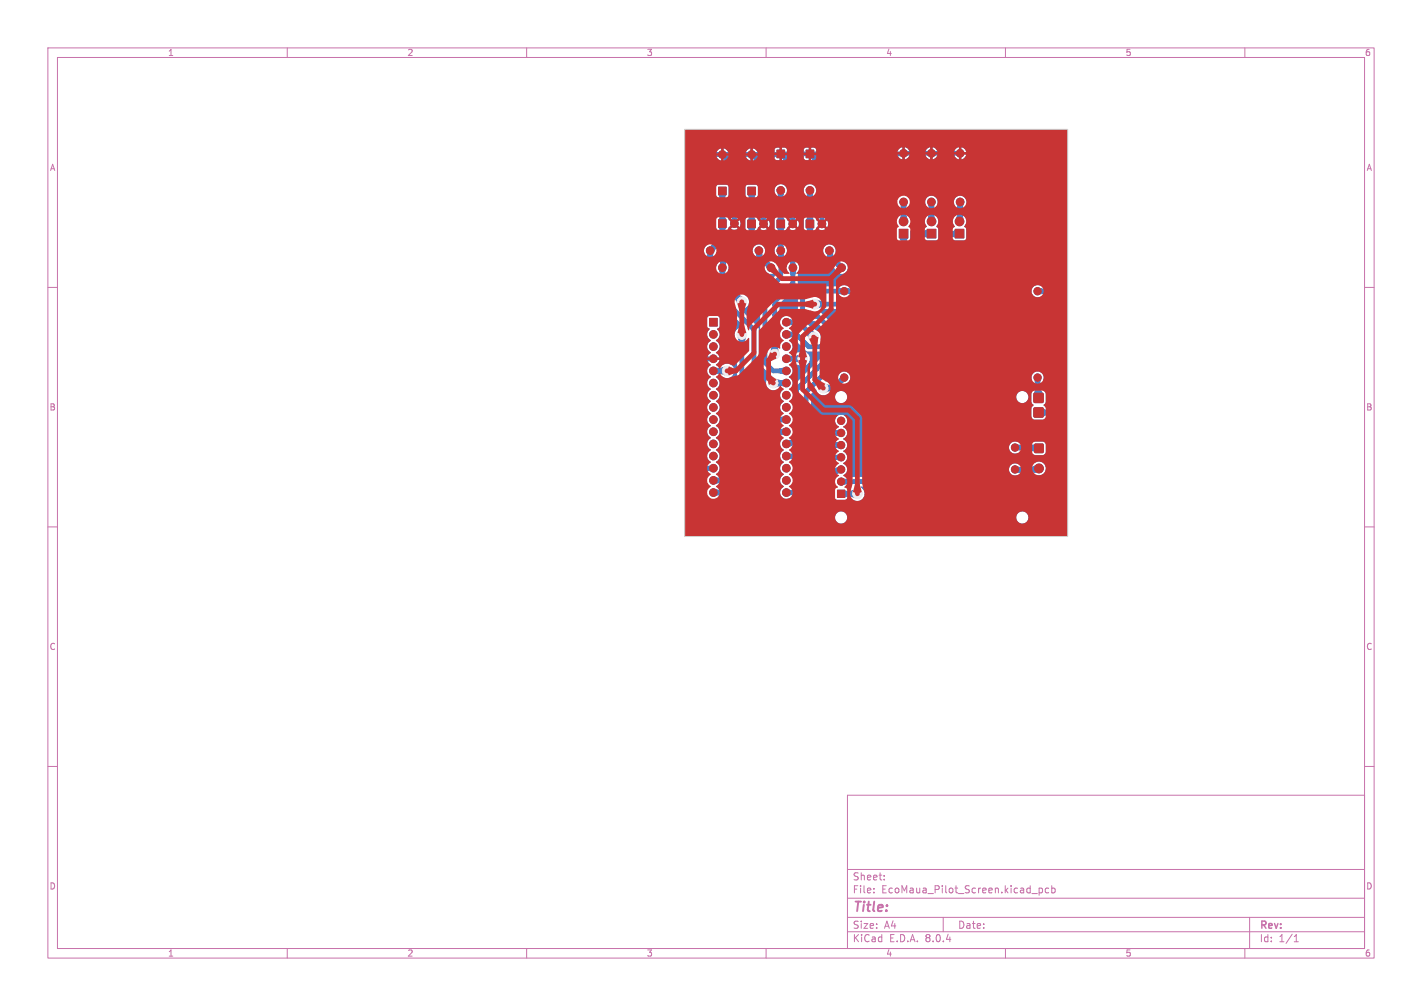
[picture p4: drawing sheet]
<svg xmlns="http://www.w3.org/2000/svg" width="297mm" height="210mm" viewBox="0 0 297 210" stroke-linecap="round" stroke-linejoin="round" font-family="sans-serif">
<defs><g id="words">
<text font-size="2.8" fill="#c872ab" x="178" y="190.9">Title:</text>
<g font-size="2.1" fill="#c872ab">
<text x="178" y="184">Sheet:</text>
<text x="178" y="186.7">File:</text>
<text x="184.1" y="186.7">EcoMaua_Pilot_Screen.kicad_pcb</text>
<text x="178" y="196.9">KiCad</text>
<text x="178" y="194.1">Size:</text>
<text x="184.7" y="194.1">A4</text>
<text x="185.7" y="196.9">E.D.A.</text>
<text x="193.3" y="196.9">8.0.4</text>
<text x="200" y="194.1">Date:</text>
<text x="263" y="194.3">Rev:</text>
<text x="263" y="196.9">Id:</text>
<text x="267.1" y="196.9">1/1</text>
</g>
<g font-size="1.8" fill="#c872ab">
<text x="35" y="11.9">1</text>
<text x="85" y="11.9">2</text>
<text x="135" y="11.9">3</text>
<text x="185" y="11.9">4</text>
<text x="235" y="11.9">5</text>
<text x="285" y="11.9">6</text>
<text x="10.3" y="35.9">A</text>
<text x="285.4" y="35.9">A</text>
<text x="10.3" y="85.9">B</text>
<text x="285.3" y="85.9">B</text>
<text x="10.3" y="135.9">C</text>
<text x="285.3" y="135.9">C</text>
<text x="10.3" y="185.9">D</text>
<text x="285.3" y="185.9">D</text>
<text x="35" y="199.9">1</text>
<text x="85" y="199.9">2</text>
<text x="135" y="199.9">3</text>
<text x="185" y="199.9">4</text>
<text x="235" y="199.9">5</text>
<text x="285" y="199.9">6</text>
</g>
</g></defs>
<g fill="none" stroke="#c872ab" stroke-width=".21">
<path d="M10 10h277v190h-277zM12 12h273v186h-273zM60 10v2M110 10v2M160 10v2M210 10v2M260 10v2M10 60h2M285 60h2M10 110h2M285 110h2M10 160h2"/>
<path d="M285 160h2M177 166h108v32h-108zM60 198v2M110 198v2M160 198v2M177 194.5h108M177 191.5h108M177 187.5h108M177 181.5h108M182.5 186.3v.1M182.5 185.5v.1M184.7 183.6v.1"/>
<path d="M184.7 182.8v.1M197 191.5v3M210 198v2M215.5 186.5h1.2M217 185.4v1.5M217 185.5l.5-.1 .2 .3-.1 .6h-.6M219 185.5l-.4-.1-.3 .3 .2 .6h.5M219.7 185.5l.4-.1 .3 .3-.2 .6h-.5M219.7 184.9v1.5M260 198v2M261 191.5v6.5M270.3 196.6h.9"/>
<path d="M270.3 195.5l.4-.4v1.5"/>
</g>
<g fill="#4d7fc4" stroke="#4d7fc4" stroke-width=".21">
<path d="M216 82.1h1.8v1.9h-1.8z"/>
<path d="M150.1 45.9h1.6v1.6h-1.6z"/>
<path d="M193.7 47.9h1.8v1.8h-1.8z"/>
<path d="M168.4 45.9h1.6v1.6h-1.6z"/>
<path d="M162.3 31.3h1.6v1.6h-1.6z"/>
<path d="M216.1 92.7h1.8v1.7h-1.8z"/>
<path d="M156.2 45.9h1.6v1.6h-1.6z"/>
<path d="M168.4 31.3h1.6v1.6h-1.6z"/>
<path d="M162.3 45.9h1.6v1.6h-1.6z"/>
<path d="M187.8 47.9h1.8v1.8h-1.8z"/>
<path d="M148.2 66.5h1.6v1.6h-1.6z"/>
<path d="M156.2 39.1h1.6v1.6h-1.6z"/>
<path d="M216 85.2h1.8v1.8h-1.8z"/>
<path d="M150.1 39.1h1.6v1.6h-1.6z"/>
<path d="M174.9 102.3h1.5v1.5h-1.5z"/>
<path d="M199.5 47.9h1.8v1.8h-1.8z"/>
<circle cx="200.5" cy="42.2" r=".8"/>
<circle cx="200.5" cy="32" r=".8"/>
<circle cx="153.4" cy="46.7" r=".8"/>
<circle cx="194.6" cy="46.2" r=".9"/>
<circle cx="171.7" cy="46.7" r=".8"/>
<circle cx="163.1" cy="39.7" r=".8"/>
<circle cx="217" cy="97.8" r=".92"/>
<circle cx="159.5" cy="46.7" r=".8"/>
<circle cx="161" cy="55.9" r=".8"/>
<circle cx="150.9" cy="55.9" r=".8"/>
<circle cx="169.2" cy="39.7" r=".8"/>
<circle cx="165.6" cy="46.7" r=".8"/>
<circle cx="173.2" cy="52.3" r=".8"/>
<circle cx="163.1" cy="52.3" r=".8"/>
<circle cx="216.7" cy="60.8" r=".76"/>
<circle cx="216.7" cy="78.8" r=".76"/>
<circle cx="176.3" cy="60.8" r=".76"/>
<circle cx="176.3" cy="78.8" r=".76"/>
<circle cx="194.5" cy="42.2" r=".8"/>
<circle cx="194.5" cy="32" r=".8"/>
<circle cx="188.7" cy="46.2" r=".9"/>
<circle cx="149" cy="69.8" r=".8"/>
<circle cx="149" cy="72.3" r=".8"/>
<circle cx="149" cy="74.9" r=".8"/>
<circle cx="149" cy="77.4" r=".8"/>
<circle cx="149" cy="80" r=".8"/>
<circle cx="149" cy="82.5" r=".8"/>
<circle cx="149" cy="85" r=".8"/>
<circle cx="149" cy="87.6" r=".8"/>
<circle cx="149" cy="90.1" r=".8"/>
<circle cx="149" cy="92.7" r=".8"/>
<circle cx="149" cy="95.2" r=".8"/>
<circle cx="149" cy="97.7" r=".8"/>
<circle cx="149" cy="100.3" r=".8"/>
<circle cx="149" cy="102.8" r=".8"/>
<circle cx="164.2" cy="102.8" r=".8"/>
<circle cx="164.2" cy="100.3" r=".8"/>
<circle cx="164.2" cy="97.7" r=".8"/>
<circle cx="164.2" cy="95.2" r=".8"/>
<circle cx="164.2" cy="92.7" r=".8"/>
<circle cx="164.2" cy="90.1" r=".8"/>
<circle cx="164.2" cy="87.6" r=".8"/>
<circle cx="164.2" cy="85" r=".8"/>
<circle cx="164.2" cy="82.5" r=".8"/>
<circle cx="164.2" cy="80" r=".8"/>
<circle cx="164.2" cy="77.4" r=".8"/>
<circle cx="164.2" cy="74.9" r=".8"/>
<circle cx="164.2" cy="72.3" r=".8"/>
<circle cx="164.2" cy="69.8" r=".8"/>
<circle cx="164.2" cy="67.3" r=".8"/>
<circle cx="157" cy="32.2" r=".8"/>
<circle cx="150.9" cy="32.2" r=".8"/>
<circle cx="175.7" cy="100.5" r=".76"/>
<circle cx="175.7" cy="98" r=".76"/>
<circle cx="175.7" cy="95.5" r=".76"/>
<circle cx="175.7" cy="92.9" r=".76"/>
<circle cx="175.7" cy="90.4" r=".76"/>
<circle cx="175.7" cy="87.8" r=".76"/>
<circle cx="212" cy="93.4" r=".76"/>
<circle cx="212" cy="98" r=".76"/>
<circle cx="200.4" cy="46.2" r=".9"/>
<circle cx="175.8" cy="55.9" r=".8"/>
<circle cx="165.6" cy="55.9" r=".8"/>
<circle cx="188.7" cy="42.2" r=".8"/>
<circle cx="188.7" cy="32" r=".8"/>
<circle cx="158.5" cy="52.3" r=".8"/>
<circle cx="148.3" cy="52.3" r=".8"/>
</g>
<g fill="#ececec" stroke="#ececec" stroke-width=".21">
<circle cx="167.6" cy="74.9" r="1"/>
<circle cx="179.1" cy="103.1" r="1"/>
<circle cx="176.3" cy="67.1" r="1"/>
<circle cx="194.5" cy="53.5" r="1"/>
<circle cx="161.8" cy="73.9" r="1"/>
<circle cx="161.5" cy="80" r="1"/>
<circle cx="154.9" cy="69.8" r="1"/>
<circle cx="154.9" cy="63" r="1"/>
<circle cx="170.2" cy="63.5" r="1"/>
<circle cx="151.9" cy="77.4" r="1"/>
<circle cx="172" cy="81" r="1"/>
<circle cx="169.9" cy="70.4" r="1"/>
</g>
<g fill="none" stroke="#4d7fc4" stroke-width="1">
<path d="M150.9 32.3l2.5 2.5v11.9M150.9 39.9v9.9l-2.6 2.5v7.4l9.2 9.1v16.3l2.5 2.5h4.2M157 32.3l2.5 2.4v12M157 39.9v8.9l-6.1 6.1v4l4 4.1M163.1 32.1l-.2 .2h-14.3l-2.3 2.2v39.2l1.2 1.2h1.5M163.1 32.1l2.5 2.5v12.1M163.1 39.7v18.1l-3.3 3.4v14.5l1.7 1.7h2.7M169.2 32.1l2.5 2.5v12.1M169.2 39.7v11.1l-3.6 3.6v4.8l-3.8 3.8v10.7M200.5 32l-37.4 .1M158.5 52.3v1l2.5 2.6M173.2 52.3v1l2.6 2.6"/>
<path d="M188.7 48.8v12.7l-20.3 20.3v10.8l-2.6 2.6h-1.6M188.7 42.2v4M194.5 42.2v4M194.5 46.2h.1M194.6 48.8h-2.3l-1.2-1.2v-6.3l-1.2-1.3h-2.6l-1.1 1.1v20.4l-19.8 19.8v10.1l-1.3 1.3h-.9M200.4 48.8h-1.8l-1.1-1.2v-7.6l-1.9-1.9h-9.5l-2 1.9v20.3l-3.1 3.2h-10.8M200.5 42.2v3.9l-.1 .1M149 77.4l2.9 .1M154.9 69.9v16.5l3.8 3.7h5.5M161.5 80h2.7M164.2 74.9h3.4M164.2 69.8h2.1l2.6 2.6h2.5l1.3-1.3v-3.2l-1.9-1.9h-1.9l-1.3-1.2v-2.6l1.5-1.4h11.4l1.4-1.4v-20.3l2.9-2.9h14.6l3.8 3.8v40.5l-20 20h-7.5"/>
<path d="M164.2 67.3h2.6l3.1 3.1M176.3 78.8l-2.2 2.2h-2.1M182.5 62h.1M216.7 60.8h1.6l1.4 1.4v22.9l-1 1h-1.8M216.7 78.8v4.1l.2 .2M149 97.7h-1.4l-1.6 1.7v3.6l6.7 6.7h15.4l5.3-5.2v-4.9l1.6-1.6h.7M175.7 95.5h-1.3l-3 2.9v4.8l-5 5h-10.2l-5.4-5.4h-1.8M175.7 90.4h-2.4l-5.7 5.7v4.9l-1.8 1.8h-1.6M175.7 92.9h-1.9l-4.3 4.3v5l-3.8 3.8h-8.7l-5.7-5.7h-2.3M212 93.4h4.5l.5 .5M212 98l5 .1M175.7 103.1h3.4"/>
</g>
<g fill="#4d7fc4">
<path d="M190.6 39.1h4.5l1.3 1.3 .1 7.3 .2 .6 1.3 1.3 1.4 .6 2.1-.1 .3-.3v-2l-.4-.6a1.37 1.37 0 0 0 .4-1.3l-.3-2.1 .3-1.2a1.3 1.3 0 0 0-1.3-1.7 1.3 1.3 0 0 0-1.2 1.7l.2 1.7-.4 1.5a1.71 1.71 0 0 0 .3 1.5l-.5 .3-.4-.4-.1-7.5-2.1-2.3 .1-.2h2.6l3.2 3.2v39.7l-19.4 19.4h-5.5l-1-.1-.1-.2a1.36 1.36 0 0 0 .7-1.3 1.36 1.36 0 0 0-.8-1.2 1.39 1.39 0 0 0 .8-1.2 1.39 1.39 0 0 0-.8-1.3 1.39 1.39 0 0 0 .8-1.3 1.39 1.39 0 0 0-.8-1.3 1.38 1.38 0 0 0 .8-1.2 1.38 1.38 0 0 0-.8-1.3 1.3 1.3 0 0 0 .6-2 1.3 1.3 0 0 0-2 0 1.3 1.3 0 0 0 .5 2l-2.4 .4-3.2 3.2h-.2v-10.4l1-1a1.57 1.57 0 0 0 2.1 1.1l2.1-.4a1.36 1.36 0 0 0 0 1.6 1.36 1.36 0 0 0 1.6 .5 1.3 1.3 0 0 0 .6-1.8 1.3 1.3 0 0 0-1.7-.6l-.1-.2 .9-.8 1.3-.9a1.27 1.27 0 0 0-.1-2 1.27 1.27 0 0 0-1.9 .4l-.7 1.1-.7 .6-1.6-.4 17.4-17.6 .1-.3v-10.9l.4-.9v-1.5l.2-.1 1.7 1.5 .7 .1 .9 .4h2l.4-.5v-1.9l-.4-.4 .1-.3a1.4 1.4 0 0 0 .2-1.4l-.4-1.4 .3-1.7a1.3 1.3 0 0 0-1.3-1.7 1.3 1.3 0 0 0-1.2 1.7l.2 1.7-.3 1.5a1.62 1.62 0 0 0 .4 1.5l-.9 .4-.6-.5v-6l-.2-.6-1.3-1.3z"/>
<path d="M171 64.8l1.3-.3h8.8l.6-.2 .1 .1-16.3 16.2a1.74 1.74 0 0 0-.7-1.9 1.44 1.44 0 0 0 0-2.5l.9-.3 1.4 .4a1.53 1.53 0 0 0 2-1.7 1.53 1.53 0 0 0-2.4-1 2.14 2.14 0 0 1-1.8 .1l-.1-.1a1.48 1.48 0 0 0 0-2.5l1.1-.3 2.4 2.4 .5 .2h2.9l1.8-1.6 .2-.6v-3.5l-2.2-2.4-.5-.3z"/>
<path d="M143 27.1h80v84.8l-79.9 .1-.1-.1v-12.6h2l.1 4.2 7 7 .3 .2h15.8l.5-.2 2.6-2.6h3.1v.2a1.27 1.27 0 0 0 1.4 1.2 1.27 1.27 0 0 0 1.1-1.4h35.4v.2a1.27 1.27 0 0 0 1.9 1 1.27 1.27 0 0 0 0-2.2 1.27 1.27 0 0 0-1.9 1h-35.4v-.2a1.27 1.27 0 0 0-1.3-.9 1.27 1.27 0 0 0-1.2 1.1h-3.1l2.8-2.8 .3-.9 .5 .1h1.6l.7-.2 1.3 .4a1.54 1.54 0 0 0 2-.9 1.54 1.54 0 0 0-.8-1.9l.2-.2 3.8-.1 3.4-3.4h23.6a1.27 1.27 0 0 0 1.5 1.2l1.4-.1 3.3 .1a1.43 1.43 0 0 0 1.5-1.7 1.43 1.43 0 0 0-2-1 4.5 4.5 0 0 1-4 .3 1.27 1.27 0 0 0-1.7 1.2h-23.6l4.6-4.6h19l.1 .2a1.26 1.26 0 0 0 1.5 1l1.3-.2a2.59 2.59 0 0 1 2.3 .5l.4 .1h1.4l.6-.3 .1-.4v-1.4l-.3-.6-.4-.1h-1.4l-1.2 .2h-1.5l-1.3-.2a1.26 1.26 0 0 0-1.6 1.2h-19l10.6-10.6h10v.2a1.27 1.27 0 0 0 1.6 1.1 1.27 1.27 0 0 0 .7-1.8h.8v1.7l.5 .6-.5 .6v1.7l.2 .4 .2 .2h2.2l1.3-.6 1.3-1.3 .1-.4v-23.1l-.2-.5-1.6-1.6-1.8-.4a1.26 1.26 0 0 0-1.7 1.2 1.26 1.26 0 0 0 1.7 1.2l.8-.1 .8 .8v21.9l-.3 .3-.4-.3 .4-.6v-1.7l-.7-1.4 .2-1.7a1.26 1.26 0 0 0-1.2-1.6 1.26 1.26 0 0 0-1.2 1.6l.2 1.8-.3 1.3-.8-.1a1.27 1.27 0 0 0-1.4-.5 1.27 1.27 0 0 0-.9 1.1h-10l1.7-1.6 .2-.6v-40.7l-.2-.5-4-4-.3-.2h-15l-.6 .2-3 3.1-.2 .5-.1 20-.8 .8h-2.1l-1.6-.3-1.6 .3h-5.9l-1.9 1.8-.2 .3-.1 3 .2 .3 1.6 1.7 2 .2 1.3 1.2v2.4l-.3 .1a1.78 1.78 0 0 0-1.3-2.1 7 7 0 0 1-2.6-2.2l-.6-.2h-1l-1.3-.3a1.4 1.4 0 0 0-1.7 .8l-.1-.1v-3.3l3.7-3.7 .1-2.2 .3-1.6-.3-1.1 2.5-2.5h2.8l.4 1.5 1.6 1.6 .7 1.1a1.3 1.3 0 0 0 2.1 .3 1.3 1.3 0 0 0-.3-2.1l-1.1-.7-.8-.8v-.9a1.31 1.31 0 0 0-1.3-1.3 1.31 1.31 0 0 0-1.3 1.3h-2.8l1-1.2 .1-2.7 .3-.9 .8-.7 .3 .3-.7 .7a1.28 1.28 0 0 0 1.5 0l-.7-.7 .4-.3 .6 .7 .2-.3v-.7l-.2-.5-.6 .7-.4-.4 .7-.6a1.28 1.28 0 0 0-1.5 0l.7 .6-.3 .4-.8-.8-.3-.9v-3.6l.2-1.2a1.3 1.3 0 0 0-1.2-1.8 1.3 1.3 0 0 0-1.3 1.8l.3 1.2v3.6l-.3 .8v1.8l.3 .9v1.8l-3.4 3.4-.5 2-.1 .1-.1-1.8 .3-1.4-.1-.7a9.4 9.4 0 0 1-.2-3.5l.3-.9 .8-.7 .3 .3-.7 .7 .3 .2h.7l.5-.2-.7-.7 .4-.3 .6 .7a1.28 1.28 0 0 0 0-1.5l-.6 .7-.4-.4 .7-.6-.5-.2h-.7l-.3 .2 .7 .6-.3 .4-.8-.8-.3-.9v-3.6l.2-1.3a1.3 1.3 0 0 0-1.2-1.7 1.3 1.3 0 0 0-1.3 1.8l.3 1.2v3.6l-.3 .8v1.8l.3 .9a9.5 9.5 0 0 1-.3 3.4v.7l.3 1.4-.1 .9-1.4-.9-.8-.8v-.9a1.33 1.33 0 0 0-1.8-1.2 1.33 1.33 0 0 0-.5 2.1l.2 .8 1.4 1.4 .8 1.1a1.39 1.39 0 0 0 2.1 .4v.5l-3 3.1-.2 .6v14.7l.2 .5 2.1 2.1a1.55 1.55 0 0 0-1 2 1.55 1.55 0 0 0 1.9 1l1.1-.3 .4 .1 .1 .1a1.4 1.4 0 0 0 .1 2.5 1.44 1.44 0 0 0-.1 2.5l-1 .3h-2.2l-1.9-1.9v-16l-.2-.5-3.6-3.6a1.62 1.62 0 0 0 1.7-1.4 1.62 1.62 0 0 0-1.3-1.8l-.9-.6-2.3-2.3 .3-3.5 5.5-5.6 .6-1.9 .8-.7 .3 .3-.7 .7 .3 .2h.7l.5-.2-.7-.7 .4-.3 .7 .7a1.28 1.28 0 0 0 0-1.5l-.7 .7-.4-.4 .7-.6-.5-.2h-.7l-.3 .2 .7 .6-.3 .4-.8-.8-.3-.9v-3.4l.3-.8v-1.8l-.4-.4h-1.9l-.3 .4v1.7l.3 .9v3.4l-.3 .9v1.7l.2 .8-5.8 5.8-.6 1.6-.2-.1v-1.7a2.93 2.93 0 0 1 .9-2.2l1.5-1.4 .2-.7a3.1 3.1 0 0 1 .3-2.1l.8-.9 .3 .4-.6 .7a1.28 1.28 0 0 0 1.4 0l-.7-.7 .4-.4 .7 .7 .1-.3 .1-.7-.2-.5-.7 .7-.4-.3 .7-.7a1.28 1.28 0 0 0-1.4 0l.6 .7-.3 .3-.8-.7-.3-1v-3.3l.3-.9-.1-1.9-.4-.2h-1.9l-.2 .4v1.8l.3 .8v3.3l-.3 .9v1.7l.3 .9v.9l-1.1 1.1-1.1 .8a1.29 1.29 0 0 0-.6 1.5l.2 1.3v5.8l.1 .4 8 8.1a1.61 1.61 0 0 0-1.9 2.1l.4 1.6v14.5l.2 .3 4.1 4.2 4.4 .1 1 .3a1.45 1.45 0 0 0 .1 2.5 1.42 1.42 0 0 0-.8 1.3 1.42 1.42 0 0 0 .8 1.3 1.42 1.42 0 0 0-.8 1.2 1.42 1.42 0 0 0 .8 1.3 1.42 1.42 0 0 0-.8 1.3 1.42 1.42 0 0 0 .8 1.3 1.34 1.34 0 0 0-.7 1.7 1.34 1.34 0 0 0 1.7 .7l1.9-.3-1.3 1.3h-7.9l-5.5-5.5-.5-.2-1.7-.2-.1-.2a1.4 1.4 0 0 0-.1-2.4 1.42 1.42 0 0 0 .8-1.3 1.42 1.42 0 0 0-.8-1.3 1.42 1.42 0 0 0 .8-1.2 1.42 1.42 0 0 0-.8-1.3 1.42 1.42 0 0 0 .8-1.3 1.42 1.42 0 0 0-.8-1.2 1.42 1.42 0 0 0 .8-1.3 1.42 1.42 0 0 0-.8-1.3 1.43 1.43 0 0 0 0-2.5 1.42 1.42 0 0 0 .8-1.3 1.42 1.42 0 0 0-.8-1.3 1.44 1.44 0 0 0 .1-2.5l.6-.2 1.1 .3a1.51 1.51 0 0 0 2.1-1.4 1.51 1.51 0 0 0-2.2-1.4l-1 .3-.6-.1 .7-1.1h-.9v-.5h.9l-.3-.6-.5-.4a1.42 1.42 0 0 0 .8-1.3 1.42 1.42 0 0 0-.8-1.2 1.44 1.44 0 0 0 .3-2.4l.4-.3 .1-.3v-1.7l-.5-.4h-1.7l-.3 .2-.1 2 .5 .5a1.46 1.46 0 0 0 .3 2.4 1.42 1.42 0 0 0-.8 1.2 1.42 1.42 0 0 0 .8 1.3l-.5 .4-.3 .6h.9v.5h-.9l.8 1.1a1.38 1.38 0 0 0-.8 1.3 1.38 1.38 0 0 0 .8 1.2 1.42 1.42 0 0 0-.8 1.3 1.42 1.42 0 0 0 .8 1.2 1.42 1.42 0 0 0-.8 1.3 1.42 1.42 0 0 0 .8 1.3 1.42 1.42 0 0 0-.8 1.2 1.42 1.42 0 0 0 .8 1.3 1.42 1.42 0 0 0-.8 1.3 1.42 1.42 0 0 0 .8 1.3 1.42 1.42 0 0 0-.8 1.2 1.42 1.42 0 0 0 .8 1.3 1.42 1.42 0 0 0-.8 1.3 1.42 1.42 0 0 0 .8 1.2 1.42 1.42 0 0 0 0 2.6l-1.5 .5-1.8 1.7-.2 .6h-2v-67.3h7.6v.5h-1l.3 .6 .7 .4v-.9h.5v.9l.6-.3 .4-.5 .1-.2h-1v-.5h5.5v.5h-1l.1 .2 .4 .5 .6 .3v-.9h.4v.9l.6-.3 .4-.5 .1-.2h-1v-.5h1l-.4-.7h3.9v.6h1v.5h-1v.8l.4 .2h.6v-1h.5v1l.9-.1 .2-.9h-1v-.5h1v-.6h3.5v.6h.9v.5h-.9v.8l.4 .2h.6v-1h.5v1l.9-.1 .2-.9h-1v-.5h1v-.1h17.9v.5h-1l.3 .5 .8 .5v-1h.5v1l.6-.3 .3-.5 .1-.2h-1v-.5h5.2v.5h-.9l.4 .7 .6 .3v-1h.5v1l.6-.3 .4-.5v-.2h-.9v-.5h5.3v.5h-.9l.4 .7 .6 .3v-1h.5v1l.2-.1 .5-.4 .3-.5h-.9v-.5h.9l-.3-.6-.7-.5v1h-.5v-1l-.6 .3-.4 .8h-3.5l-.4-.8-.6-.3v1h-.5v-1l-.6 .3-.4 .8h-3.3l-.3-.6-.7-.5v1h-.5v-1l-.6 .3-.5 .8h-16.9l-.2-.8-.9-.2v1h-.5v-1l-.8 .1-.2 .4h-3.5l-.3-.4-.8-.1v1h-.5v-1h-.6l-.3 .2-.1 .3h-3.9l-.7-.3v.9h-.4v-.9l-.6 .3-.5 .7h-3.5l-.3-.6-.8-.4v.9h-.5v-.9l-.7 .4-.3 .6h-6.6z"/>
<path d="M168.4 39.8h1.6l-.3 1.5h-1z"/>
<path d="M216.2 81.1h1l.6 1-.9 1-1-.9z"/>
<path d="M164.5 102.1a2.27 2.27 0 0 1 1.7 1l-1.7 .5-.3-.8z"/>
<path d="M176.3 60l1.5 .3v1l-1.5 .2z"/>
<path d="M174.3 55.1l.7-.7 1.3 .9-1.1 1.1z"/>
<path d="M164.8 55.9h1.6l-.3 1.6h-1z"/>
<path d="M147.8 51.8l1.3-1 .7 .7-.9 1.4z"/>
<path d="M162.6 45.1h1l.3 .8-.8 .8-.8-.8z"/>
<path d="M168.7 45.1h1l.3 .8-.8 .8-.8-.8z"/>
<path d="M165.3 54a2.23 2.23 0 0 1 1 1.6l-.7 .3-.7-.3z"/>
<path d="M147.5 52.3h1.6l-.3 1.6h-1z"/>
<path d="M164.2 66.5l1.6 .3v1l-1.6 .3z"/>
<path d="M164.2 91.9l1.1-.1 .7 .7-1.5 .9-.3-.7z"/>
<path d="M172.5 52.6l.7-.3h.8v1.1l-.7 .7z"/>
<path d="M174 98.2l1.1-.7 .6 .5 .3 .7-1.3 .2z"/>
<path d="M200 44.5h1l.3 1.7a2.26 2.26 0 0 1-1.7-.3z"/>
<path d="M165.6 74.4l1.7-.4 .3 .9-.3 .9-1.7-.4z"/>
<path d="M154 70.2l.9-.3 1 .3-.5 1.6h-1z"/>
<path d="M150.9 46.7l.8 .8-.3 .8h-1l-.3-.8z"/>
<path d="M170.6 62.6l1.6 .4v1l-1.6 .4-.4-.9z"/>
<path d="M168.2 69.3l.7-.7 1.4 .8-.4 1-.9 .3z"/>
<path d="M161.9 79.1l1.6 .4v1l-1.6 .4-.4-.9z"/>
<path d="M169.2 46.7l.8 .8-.3 .8h-1l-.3-.8z"/>
<path d="M187.9 42.2h1.6l-.3 1.6h-1z"/>
<path d="M193.7 42.2h1.6l-.3 1.6h-1z"/>
<path d="M149 102l1.6 .3v1l-1.6 .3z"/>
<path d="M157 46.7l.8 .8-.3 .8h-1l-.3-.8z"/>
<path d="M163.1 46.7l.8 .8-.3 .8h-1l-.3-.8z"/>
<path d="M150.9 39.9l.8 .8-.3 .8h-1l-.3-.8z"/>
<path d="M199.7 42.2h1.6l-.3 1.6h-1z"/>
<path d="M172.3 80.1l1.7 .4v1l-1.7 .4-.3-.9z"/>
<path d="M217.8 85.1l.7 .5 .7 .7-1.4 .7-.9-.9z"/>
<path d="M198.3 49.1l1.2-1.2 .9 .9-.9 .9z"/>
<path d="M162.3 39.8h1.6l-.3 1.5h-1z"/>
<path d="M164.2 74.1l1.6 .3v1l-1.6 .3z"/>
<path d="M162.6 79.5l1.6-.3v1.6l-1.6-.3z"/>
<path d="M212 92.7l1.5 .2v1l-1.5 .3z"/>
<path d="M215.2 92.9l1-.2 .8 .9-.9 .8-.9-.5z"/>
<path d="M162.6 89.6l1.6-.3v1.6l-1.6-.3z"/>
<path d="M174.8 60.3l1.5-.3v1.5l-1.5-.2z"/>
<path d="M162.6 87.1l1.6-.3v1.6l-1.6-.3z"/>
<path d="M153.2 61.9l.7-.7 1.4 .9-.4 .9-.9 .4z"/>
<path d="M177.1 102.6l1.6-.4 .4 .9-.4 .9-1.6-.4z"/>
<path d="M216.7 60l1.5 .3v1l-1.5 .2z"/>
<path d="M150.4 45.1h1l.3 .8-.8 .8-.8-.8z"/>
<path d="M157.8 52.6l.7-.3h.8v1.1l-.8 .7z"/>
<path d="M162.3 52.3h1.6l-.3 1.6h-1z"/>
<path d="M212.3 97.3l1.2 .3v1l-1.5 .2v-.8z"/>
<path d="M149 99.5l1.6 .3v1l-1.6 .3z"/>
<path d="M215.2 97.6l1.5-.7a2.32 2.32 0 0 1 .3 1.8l-1.8-.1z"/>
<path d="M147.1 97.5l1.6-.5 .3 .8-.3 .7a1.81 1.81 0 0 1-1.6-.9z"/>
<path d="M174.2 92.4l1.5-.2v1.5l-1.5-.3z"/>
<path d="M216 78.8h1.5l-.3 1.5h-1z"/>
<path d="M175.8 78.3l1.1 1.1-1.3 .9-.7-.8z"/>
<path d="M156.5 45.1h1l.3 .8-.8 .8-.8-.8z"/>
<path d="M150.9 54.1l.7 .7 .1 1.1h-.8l-.8-.3z"/>
<path d="M164.5 94.5a2.27 2.27 0 0 1 1.7 1l-1.7 .4-.3-.7z"/>
<path d="M162.6 76.9l1.6-.3v1.6l-1.6-.3z"/>
<path d="M188.7 48.8l.9 .9-.4 .9h-1l-.4-.9z"/>
<path d="M175.7 103.1l.7-.8 .8 .3v1l-.8 .2z"/>
<path d="M164.2 69l1.6 .3v1l-1.6 .3z"/>
<path d="M159.6 55.1l.7-.7 1.3 .9-1.1 1.1z"/>
<path d="M162.6 50.7h1l.3 1.6h-1.6z"/>
<path d="M149.9 76.9l1.6-.4 .3 .9-.3 .9-1.6-.4z"/>
<path d="M149 76.6l1.6 .3v1l-1.6 .3z"/>
<path d="M194 44.4h1l.4 1.5-.8 .3-.9-.3z"/>
<path d="M173.9 95.3l1.5-.5 .3 .7-.3 .7-.8-.2z"/>
<path d="M192.8 48.3l.9-.4 .9 .9-.9 .9-.9-.4z"/>
<path d="M157 39.9l.8 .8-.3 .8h-1l-.3-.8z"/>
<path d="M161.3 71.9h1l.4 1.6-.9 .4-.9-.4z"/>
<path d="M174.2 89.9l1.5-.3v1.5l-1.5-.2z"/>
<path d="M188.2 44.4h1l.3 1.5-.8 .3-.8-.3z"/>
<path d="M175.7 99.8l1.5 .2v1l-1.5 .3z"/>
<path d="M150.1 55.9h1.6l-.3 1.6h-1z"/>
</g>
<g fill="#c83434" stroke="#c83434" stroke-width=".21">
<path d="M216 82.1h1.8v1.9h-1.8z"/>
<path d="M150.1 45.9h1.6v1.6h-1.6z"/>
<path d="M193.7 47.9h1.8v1.8h-1.8z"/>
<path d="M168.4 45.9h1.6v1.6h-1.6z"/>
<path d="M162.3 31.3h1.6v1.6h-1.6z"/>
<path d="M216.1 92.7h1.8v1.7h-1.8z"/>
<path d="M156.2 45.9h1.6v1.6h-1.6z"/>
<path d="M168.4 31.3h1.6v1.6h-1.6z"/>
<path d="M162.3 45.9h1.6v1.6h-1.6z"/>
<path d="M187.8 47.9h1.8v1.8h-1.8z"/>
<path d="M148.2 66.5h1.6v1.6h-1.6z"/>
<path d="M156.2 39.1h1.6v1.6h-1.6z"/>
<path d="M216 85.2h1.8v1.8h-1.8z"/>
<path d="M150.1 39.1h1.6v1.6h-1.6z"/>
<path d="M174.9 102.3h1.5v1.5h-1.5z"/>
<path d="M199.5 47.9h1.8v1.8h-1.8z"/>
<circle cx="200.5" cy="42.2" r=".8"/>
<circle cx="200.5" cy="32" r=".8"/>
<circle cx="153.4" cy="46.7" r=".8"/>
<circle cx="194.6" cy="46.2" r=".9"/>
<circle cx="171.7" cy="46.7" r=".8"/>
<circle cx="163.1" cy="39.7" r=".8"/>
<circle cx="217" cy="97.8" r=".92"/>
<circle cx="159.5" cy="46.7" r=".8"/>
<circle cx="161" cy="55.9" r=".8"/>
<circle cx="150.9" cy="55.9" r=".8"/>
<circle cx="169.2" cy="39.7" r=".8"/>
<circle cx="165.6" cy="46.7" r=".8"/>
<circle cx="173.2" cy="52.3" r=".8"/>
<circle cx="163.1" cy="52.3" r=".8"/>
<circle cx="216.7" cy="60.8" r=".76"/>
<circle cx="216.7" cy="78.8" r=".76"/>
<circle cx="176.3" cy="60.8" r=".76"/>
<circle cx="176.3" cy="78.8" r=".76"/>
<circle cx="194.5" cy="42.2" r=".8"/>
<circle cx="194.5" cy="32" r=".8"/>
<circle cx="188.7" cy="46.2" r=".9"/>
<circle cx="149" cy="69.8" r=".8"/>
<circle cx="149" cy="72.3" r=".8"/>
<circle cx="149" cy="74.9" r=".8"/>
<circle cx="149" cy="77.4" r=".8"/>
<circle cx="149" cy="80" r=".8"/>
<circle cx="149" cy="82.5" r=".8"/>
<circle cx="149" cy="85" r=".8"/>
<circle cx="149" cy="87.6" r=".8"/>
<circle cx="149" cy="90.1" r=".8"/>
<circle cx="149" cy="92.7" r=".8"/>
<circle cx="149" cy="95.2" r=".8"/>
<circle cx="149" cy="97.7" r=".8"/>
<circle cx="149" cy="100.3" r=".8"/>
<circle cx="149" cy="102.8" r=".8"/>
<circle cx="164.2" cy="102.8" r=".8"/>
<circle cx="164.2" cy="100.3" r=".8"/>
<circle cx="164.2" cy="97.7" r=".8"/>
<circle cx="164.2" cy="95.2" r=".8"/>
<circle cx="164.2" cy="92.7" r=".8"/>
<circle cx="164.2" cy="90.1" r=".8"/>
<circle cx="164.2" cy="87.6" r=".8"/>
<circle cx="164.2" cy="85" r=".8"/>
<circle cx="164.2" cy="82.5" r=".8"/>
<circle cx="164.2" cy="80" r=".8"/>
<circle cx="164.2" cy="77.4" r=".8"/>
<circle cx="164.2" cy="74.9" r=".8"/>
<circle cx="164.2" cy="72.3" r=".8"/>
<circle cx="164.2" cy="69.8" r=".8"/>
<circle cx="164.2" cy="67.3" r=".8"/>
<circle cx="157" cy="32.2" r=".8"/>
<circle cx="150.9" cy="32.2" r=".8"/>
<circle cx="175.7" cy="100.5" r=".76"/>
<circle cx="175.7" cy="98" r=".76"/>
<circle cx="175.7" cy="95.5" r=".76"/>
<circle cx="175.7" cy="92.9" r=".76"/>
<circle cx="175.7" cy="90.4" r=".76"/>
<circle cx="175.7" cy="87.8" r=".76"/>
<circle cx="212" cy="93.4" r=".76"/>
<circle cx="212" cy="98" r=".76"/>
<circle cx="200.4" cy="46.2" r=".9"/>
<circle cx="175.8" cy="55.9" r=".8"/>
<circle cx="165.6" cy="55.9" r=".8"/>
<circle cx="188.7" cy="42.2" r=".8"/>
<circle cx="188.7" cy="32" r=".8"/>
<circle cx="158.5" cy="52.3" r=".8"/>
<circle cx="148.3" cy="52.3" r=".8"/>
</g>
<g fill="#ececec" stroke="#ececec" stroke-width=".21">
<circle cx="167.6" cy="74.9" r="1"/>
<circle cx="179.1" cy="103.1" r="1"/>
<circle cx="176.3" cy="67.1" r="1"/>
<circle cx="194.5" cy="53.5" r="1"/>
<circle cx="161.8" cy="73.9" r="1"/>
<circle cx="161.5" cy="80" r="1"/>
<circle cx="154.9" cy="69.8" r="1"/>
<circle cx="154.9" cy="63" r="1"/>
<circle cx="170.2" cy="63.5" r="1"/>
<circle cx="151.9" cy="77.4" r="1"/>
<circle cx="172" cy="81" r="1"/>
<circle cx="169.9" cy="70.4" r="1"/>
</g>
<path d="M161 55.9l2.3 2.3h10.2l2.3-2.3M173.6 58v6.5l-4.1 4.2h-.3l-1.6 1.5v11.1l4.4 4.3h5.3l1.8 1.8v15.7M154.9 63v6.9M161.8 73.9l-1.3 1.3v3.8l1 1M169.9 70.4l.3 .2v8.6l1.8 1.8M170.2 63.5h-7.6l-5.1 5.1v5.1l-3.8 3.7h-1.8" fill="none" stroke="#c83434" stroke-width="1"/>
<g fill="#c83434">
<path d="M170.2 80l.7-.7 1.4 .8-.3 .9-1 .4z"/>
<path d="M152.2 76.5a2.76 2.76 0 0 1 1.9 1.2l-1.9 .6-.3-.9z"/>
<path d="M154 63.4l.9-.4 1 .4-.5 1.6h-1z"/>
<path d="M175.2 55.3l1.1 1.1-1.3 1-.7-.7z"/>
<path d="M167.1 72.9h1l.5 1.6-1 .4-.9-.4z"/>
<path d="M178.6 101.1h1l.4 1.6-.9 .4-1-.4z"/>
<path d="M169 70.7a2.52 2.52 0 0 1 1.9-.3l-.2 1.9h-1z"/>
<path d="M168.2 63l1.6-.4 .4 .9-.4 .9-1.6-.4z"/>
<path d="M161 55.9l.6-.6 .9 1.4-.7 .7-1.3-1z"/>
<path d="M154.4 67.9h1l.5 1.6-1 .3-.9-.3z"/>
<path d="M160.9 73.5l.9 .4 .4 .9a2.55 2.55 0 0 1-2.2 .6z"/>
<path d="M166.7 75.3l.9-.4 1 .4-.5 1.6h-1z"/>
<path d="M160 78.4h1l1.2 .9a2.51 2.51 0 0 1-1.6 1z"/>
<path d="M143 27.1h80v84.8l-79.9 .1-.1-.1v-4h31.4a1.27 1.27 0 0 0 1.3 1.4 1.27 1.27 0 0 0 1.2-1.4h35.4v.2a1.27 1.27 0 0 0 1.9 1 1.27 1.27 0 0 0 0-2.2 1.27 1.27 0 0 0-1.9 1h-35.4v-.2a1.27 1.27 0 0 0-1.3-.9 1.27 1.27 0 0 0-1.2 1.1h-31.4v-38.1h4.7l.2 .7 .6 .6a1.38 1.38 0 0 0-.8 1.3 1.38 1.38 0 0 0 .8 1.2l-.5 .4-.3 .6h.9v.5h-.9l.8 1.1a1.38 1.38 0 0 0-.8 1.3 1.38 1.38 0 0 0 .8 1.2 1.42 1.42 0 0 0-.8 1.3 1.42 1.42 0 0 0 .8 1.2 1.42 1.42 0 0 0-.8 1.3 1.42 1.42 0 0 0 .8 1.3 1.42 1.42 0 0 0-.8 1.2 1.42 1.42 0 0 0 .8 1.3 1.42 1.42 0 0 0-.8 1.3 1.42 1.42 0 0 0 .8 1.3 1.42 1.42 0 0 0-.8 1.2 1.42 1.42 0 0 0 .8 1.3 1.42 1.42 0 0 0-.8 1.3 1.42 1.42 0 0 0 .8 1.2 1.42 1.42 0 0 0-.8 1.3 1.42 1.42 0 0 0 .8 1.3 1.42 1.42 0 0 0-.8 1.2 1.42 1.42 0 0 0 .8 1.3 1.42 1.42 0 0 0-.8 1.3 1.42 1.42 0 0 0 .8 1.3 1.34 1.34 0 0 0-.6 2 1.34 1.34 0 0 0 2.2 0 1.34 1.34 0 0 0-.6-2 1.42 1.42 0 0 0 .8-1.3 1.42 1.42 0 0 0-.8-1.3 1.42 1.42 0 0 0 .8-1.3 1.42 1.42 0 0 0-.8-1.2 1.42 1.42 0 0 0 .8-1.3 1.42 1.42 0 0 0-.8-1.3 1.42 1.42 0 0 0 .8-1.2 1.42 1.42 0 0 0-.8-1.3 1.42 1.42 0 0 0 .8-1.3 1.42 1.42 0 0 0-.8-1.2 1.42 1.42 0 0 0 .8-1.3 1.42 1.42 0 0 0-.8-1.3 1.42 1.42 0 0 0 .8-1.3 1.42 1.42 0 0 0-.8-1.2 1.42 1.42 0 0 0 .8-1.3 1.42 1.42 0 0 0-.8-1.3 1.42 1.42 0 0 0 .8-1.2 1.42 1.42 0 0 0-.8-1.3l.9-.8a1.55 1.55 0 0 0 2 .9l1.6-.4h5.5l.1 .9 .4 1a1.55 1.55 0 0 0 1.4 1.2 1.55 1.55 0 0 0 1.6-1l.7 .7a1.42 1.42 0 0 0-.8 1.3 1.42 1.42 0 0 0 .8 1.3 1.42 1.42 0 0 0-.8 1.2 1.42 1.42 0 0 0 .8 1.3 1.42 1.42 0 0 0-.8 1.3 1.42 1.42 0 0 0 .8 1.3 1.42 1.42 0 0 0-.8 1.2 1.42 1.42 0 0 0 .8 1.3 1.42 1.42 0 0 0-.8 1.3 1.42 1.42 0 0 0 .8 1.2 1.42 1.42 0 0 0-.8 1.3 1.42 1.42 0 0 0 .8 1.3 1.42 1.42 0 0 0-.8 1.2 1.42 1.42 0 0 0 .8 1.3 1.42 1.42 0 0 0-.8 1.3 1.42 1.42 0 0 0 .8 1.3 1.34 1.34 0 0 0-.5 2 1.34 1.34 0 0 0 2.1 0 1.34 1.34 0 0 0-.5-2 1.42 1.42 0 0 0 .7-1.3 1.42 1.42 0 0 0-.7-1.3 1.42 1.42 0 0 0 .7-1.3 1.42 1.42 0 0 0-.7-1.2 1.42 1.42 0 0 0 .7-1.3 1.42 1.42 0 0 0-.7-1.3 1.42 1.42 0 0 0 .7-1.2 1.42 1.42 0 0 0-.7-1.3 1.42 1.42 0 0 0 .7-1.3 1.42 1.42 0 0 0-.7-1.2 1.42 1.42 0 0 0 .7-1.3 1.42 1.42 0 0 0-.7-1.3 1.42 1.42 0 0 0 .7-1.3 1.42 1.42 0 0 0-.7-1.2 1.42 1.42 0 0 0 .7-1.3 1.42 1.42 0 0 0-.7-1.3 1.42 1.42 0 0 0 .7-1.2 1.42 1.42 0 0 0-.7-1.3 1.42 1.42 0 0 0 .7-1.3 1.42 1.42 0 0 0-.7-1.2 1.42 1.42 0 0 0 .7-1.3 1.42 1.42 0 0 0-.7-1.3 1.42 1.42 0 0 0 .7-1.3 1.42 1.42 0 0 0-.7-1.2 1.42 1.42 0 0 0 .7-1.3 1.42 1.42 0 0 0-.7-1.3 1.34 1.34 0 0 0 .5-2 1.34 1.34 0 0 0-2.1 0 1.34 1.34 0 0 0 .5 2 1.42 1.42 0 0 0-.8 1.3 1.42 1.42 0 0 0 .8 1.3l-.1 .1a1.46 1.46 0 0 0-.7 1.6 1.68 1.68 0 0 0-2.7 .9l-.7 1.4v3.3h-5.5l4.4-4.3 .1-5.1 4.4-4.5h5.2l1.6 .4a1.5 1.5 0 0 0 2-1.4 1.5 1.5 0 0 0-2-1.4l-1.6 .4h-5.6l-.4 .1-5.4 5.3-.3 1.1-.2-.1-.3-1.1a8.5 8.5 0 0 1 .4-4.3 1.5 1.5 0 0 0-1.4-2 1.5 1.5 0 0 0-1.4 2 8.5 8.5 0 0 1 .4 4.3l-.3 1.2a1.58 1.58 0 0 0 .6 2.2 1.58 1.58 0 0 0 2.2-.7l.1 2.8-3.1 3-1-.3a1.63 1.63 0 0 0-2.1 1l-.8-.8 .5-.5 .3-.6h-.9v-.5h.9l-.3-.6-.5-.4a1.42 1.42 0 0 0 .8-1.3 1.42 1.42 0 0 0-.8-1.2 1.44 1.44 0 0 0 .3-2.4l.5-.5-.1-2-.3-.2h-1.8l-.4 .4v1.7l.5 .6-.3 .5-.2 .6h-4.7v-13.9h6.6a1.31 1.31 0 0 0 1.3 1.3 1.31 1.31 0 0 0 1.3-1.3h7.5l.1 .4 .4 .6 1.3 .9 1.2 1.1 .5 .3h9.4v4.9l-3.5 3.5-.5 .3-1.9 2-.1 2.9-.5 2.1 .5 2.1v4.4l.3 .5 4.6 4.6 3.4 .1 .1 .1a1.38 1.38 0 0 0 .2 2.4 1.39 1.39 0 0 0-.8 1.3 1.39 1.39 0 0 0 .8 1.3 1.39 1.39 0 0 0-.8 1.2 1.39 1.39 0 0 0 .8 1.3 1.39 1.39 0 0 0-.8 1.3 1.39 1.39 0 0 0 .8 1.2 1.39 1.39 0 0 0-.8 1.3 1.39 1.39 0 0 0 .8 1.3 1.4 1.4 0 0 0-.2 2.4l-.4 .3-.2 .3v1.6l.5 .4h1.6l.4-.2v-1.9l-.1-.2-.5-.3a1.43 1.43 0 0 0-.2-2.4 1.38 1.38 0 0 0 .8-1.3 1.38 1.38 0 0 0-.8-1.3 1.38 1.38 0 0 0 .8-1.2 1.38 1.38 0 0 0-.8-1.3 1.38 1.38 0 0 0 .8-1.3 1.38 1.38 0 0 0-.8-1.3 1.38 1.38 0 0 0 .8-1.2 1.38 1.38 0 0 0-.8-1.3 1.4 1.4 0 0 0 .3-2.4l.5-.1 1.2 1.2v13.2l-.4 1.6a1.5 1.5 0 0 0 1.4 2 1.5 1.5 0 0 0 1.4-2l-.4-1.6v-3h30.6a1.27 1.27 0 0 0 1.4 1.3 1.27 1.27 0 0 0 1.1-1.5h2.4v.2a1.43 1.43 0 0 0 2.2 .9 1.43 1.43 0 0 0-.2-2.4 1.43 1.43 0 0 0-2 1.3h-2.4a1.27 1.27 0 0 0-1.3-1.1 1.27 1.27 0 0 0-1.2 1.3h-30.6v-4.6h30.6l.1 .2a1.26 1.26 0 0 0 1.6 1 1.26 1.26 0 0 0 .7-1.7h2.5v1.4a.74 .74 0 0 0 .7 .7h1.5l.5-.3 .1-.4v-1.4l-.3-.6-.4-.1h-1.5l-.5 .2-.1 .5h-2.5a1.26 1.26 0 0 0-1.4-.7 1.26 1.26 0 0 0-1 1.2h-30.6v-6.1l-.3-.6-2-2-.4-.1h-5l-1.8-1.8h3.8a1.27 1.27 0 0 0 1.3 1.4 1.27 1.27 0 0 0 1.2-1.4h35.4v.2a1.27 1.27 0 0 0 1.6 1.1 1.27 1.27 0 0 0 .7-1.8h.8v1.7l.5 .5-.5 .7v1.7l.2 .4 .5 .3 1.9-.1 .3-.2 .1-.4v-1.7l-.4-.6 .4-.6v-1.8l-.1-.4-.5-.2h-1.7a.74 .74 0 0 0-.7 .7l-.8-.1a1.27 1.27 0 0 0-1.4-.5 1.27 1.27 0 0 0-.9 1.1h-35.4v-.2a1.27 1.27 0 0 0-1.3-1 1.27 1.27 0 0 0-1.2 1.2h-3.8l-1.9-1.9-.1-3.9 .4-1.2 .2 .1v3.6l1.2 1.8a1.57 1.57 0 0 0 2.6 .8 1.57 1.57 0 0 0-.8-2.7l-1-.6h3.9v.2a1.27 1.27 0 0 0 1.3 1.1 1.27 1.27 0 0 0 1.2-1.3h37.8l.1 .2a1.27 1.27 0 0 0 2 .8 1.27 1.27 0 0 0-.2-2.1 1.27 1.27 0 0 0-1.9 1.1h-37.8v-.2a1.27 1.27 0 0 0-1.4-1 1.27 1.27 0 0 0-1.1 1.2h-3.9v-6.4l.2-1.8a1.54 1.54 0 0 0-.7-1.5v-.2l3.8-3.9 .1-4.2h.5a1.27 1.27 0 0 0 1.2 1.3 1.27 1.27 0 0 0 1.3-1.3h37.8l.1 .2a1.27 1.27 0 0 0 2 .8 1.27 1.27 0 0 0-.2-2.1 1.27 1.27 0 0 0-1.9 1.1h-37.8v-.2a1.27 1.27 0 0 0-1.4-1.1 1.27 1.27 0 0 0-1.1 1.3h-.5v-2.4l1.8-1.4a1.3 1.3 0 0 0 .3-2.1 1.3 1.3 0 0 0-2.1 .4l-.7 1-.9 .9-6.7-.1a1.34 1.34 0 0 0 .1-2.2 1.34 1.34 0 0 0-2.1 .8 1.51 1.51 0 0 0 .6 1.4h-1.2l-.8-.8-.7-1a1.3 1.3 0 0 0-1.5-.7 1.3 1.3 0 0 0-1 1.3h-7.5v-.2a1.31 1.31 0 0 0-1.4-1.1 1.31 1.31 0 0 0-1.2 1.3h-6.6v-3.6h4l.1 .3a1.31 1.31 0 0 0 1.3 1 1.31 1.31 0 0 0 1.2-1.3h7.6v.3a1.31 1.31 0 0 0 1.4 1 1.31 1.31 0 0 0 1.2-1.3h2v.3a1.31 1.31 0 0 0 1.4 1 1.31 1.31 0 0 0 1.2-1.3h7.5v.3a1.31 1.31 0 0 0 2.1 .8 1.31 1.31 0 0 0-.2-2.2 1.31 1.31 0 0 0-1.9 1.1h-7.5v-.2a1.31 1.31 0 0 0-1.4-1.1 1.31 1.31 0 0 0-1.2 1.3h-2v-.2a1.31 1.31 0 0 0-1.4-1.1 1.31 1.31 0 0 0-1.2 1.3h-7.6v-.2a1.31 1.31 0 0 0-1.4-1.1 1.31 1.31 0 0 0-1.2 1.3h-4v-6.5h6.6v1.8l.2 .3h2.1l1.1-1.2 .3 .4-.6 .7a1.28 1.28 0 0 0 1.4 0l-.7-.7 .4-.4 .7 .7 .2-1-.2-.5-.7 .7-.4-.3 .4-.4h1.9v1.7l.2 .4h2.1l1.1-1.2 .3 .3-.7 .7a1.28 1.28 0 0 0 1.5 0l-.7-.7 .4-.3 .7 .7 .2-1-.2-.5-.7 .7-.4-.4 .5-.4h1.8v1.7l.2 .4h2.1l1.1-1.2 .3 .3-.7 .7a1.28 1.28 0 0 0 1.5 0l-.7-.7 .4-.3 .6 .7 .3-1-.3-.5-.6 .7-.4-.4 .5-.4h1.8v1.7l.2 .4h2.1l1.1-1.2 .3 .3-.7 .7a1.28 1.28 0 0 0 1.5 0l-.7-.7 .4-.3 .6 .7 .2-.5v-.8h14.4l.4 1.1-.4 .5 .1 2.1 .3 .3h2l.4-.4v-2l-.4-.5 .4-1.1h3.1l.4 1.1-.4 .5v2.1l.4 .3h1.9l.5-.4v-2l-.5-.5 .5-1.1h3l.4 1.1-.4 .5 .1 2.1 .3 .3h2l.3-.2 .1-.3v-1.9l-.4-.5a1.42 1.42 0 0 0-.4-2.3 1.42 1.42 0 0 0-2 1.2h-3v-.2a1.41 1.41 0 0 0-1.6-1.2 1.41 1.41 0 0 0-1.2 1.4h-3.1v-.2a1.41 1.41 0 0 0-1.5-1.2 1.41 1.41 0 0 0-1.3 1.4h-14.4l-.2-.2-.6 .7-.4-.4 .7-.6a1.28 1.28 0 0 0-1.5 0l.7 .6-.3 .4-.8-.8-.2-.3-.3-.2h-1.7l-.4 .5h-1.8l.2-.2-1-.2-.5 .2 .7 .6-.3 .4-1.2-1.3h-1.8l-.4 .5h-1.8l.2-.2a1.28 1.28 0 0 0-1.5 0l.7 .6-.3 .4-.8-.8-.2-.3-.3-.2h-1.7l-.4 .5h-1.9l.3-.3-1-.2-.4 .2 .6 .7-.3 .3-.8-.7-.2-.4-.3-.1h-1.7l-.4 .4h-6.6v-3.6h44.4v.2a1.31 1.31 0 0 0 1.4 1.1 1.31 1.31 0 0 0 1.2-1.3h3.2v.2a1.31 1.31 0 0 0 1.4 1.1 1.31 1.31 0 0 0 1.2-1.3h3.4v.2a1.31 1.31 0 0 0 2.1 .8 1.31 1.31 0 0 0-.2-2.2 1.31 1.31 0 0 0-1.9 1.2h-3.4v-.3a1.31 1.31 0 0 0-1.4-1 1.31 1.31 0 0 0-1.2 1.3h-3.2v-.3a1.31 1.31 0 0 0-1.4-1 1.31 1.31 0 0 0-1.2 1.3h-44.4v-3.2h6.6v1.8l.4 .4h1.7l.3-.2 .2-.3v-1.7h3.5v1.8l.5 .4 1.8-.1 .3-.3v-1.1h3.5v.3a1.31 1.31 0 0 0 1.4 1 1.31 1.31 0 0 0 1.2-1.3h3.5v.3a1.31 1.31 0 0 0 2 .8 1.31 1.31 0 0 0-.1-2.2 1.31 1.31 0 0 0-1.9 1.1h-3.5v-.2a1.31 1.31 0 0 0-1.4-1.1 1.31 1.31 0 0 0-1.2 1.3h-3.5l-.1-.9-.4-.2h-1.7l-.4 .4h-3.5l-.2-.3-.3-.1h-1.7l-.4 .4h-6.6v-7h7.6v.5h-1l.3 .6 .7 .4v-.9h.5v.9l.6-.3 .4-.5 .1-.2h-1v-.5h5.5v.5h-1l.1 .2 .4 .5 .6 .3v-.9h.4v.9l.6-.3 .4-.5 .1-.2h-1v-.5h1l-.4-.7h3.9v.6h1v.5h-1v.8l.4 .2h.6v-1h.5v1l.9-.1 .2-.9h-1v-.5h1v-.6h3.5v.6h.9v.5h-.9v.8l.4 .2h.6v-1h.5v1l.9-.1 .2-.9h-1v-.5h1v-.1h17.9v.5h-1l.3 .5 .8 .5v-1h.5v1l.6-.3 .3-.5 .1-.2h-1v-.5h5.2v.5h-.9l.4 .7 .6 .3v-1h.5v1l.6-.3 .4-.5v-.2h-.9v-.5h5.3v.5h-.9l.4 .7 .6 .3v-1h.5v1l.2-.1 .5-.4 .3-.5h-.9v-.5h.9l-.3-.6-.7-.5v1h-.5v-1l-.6 .3-.4 .8h-3.5l-.4-.8-.6-.3v1h-.5v-1l-.6 .3-.4 .8h-3.3l-.3-.6-.7-.5v1h-.5v-1l-.6 .3-.5 .8h-16.9l-.2-.8-.9-.2v1h-.5v-1l-.8 .1-.2 .4h-3.5l-.3-.4-.8-.1v1h-.5v-1h-.6l-.3 .2-.1 .3h-3.9l-.7-.3v.9h-.4v-.9l-.6 .3-.5 .7h-3.5l-.3-.6-.8-.4v.9h-.5v-.9l-.7 .4-.3 .6h-6.6z"/>
</g>
<path d="M143 27h80v85h-80z" fill="none" stroke="#d0d2cd" stroke-width=".21"/>
<use href="#words"/>
</svg>
